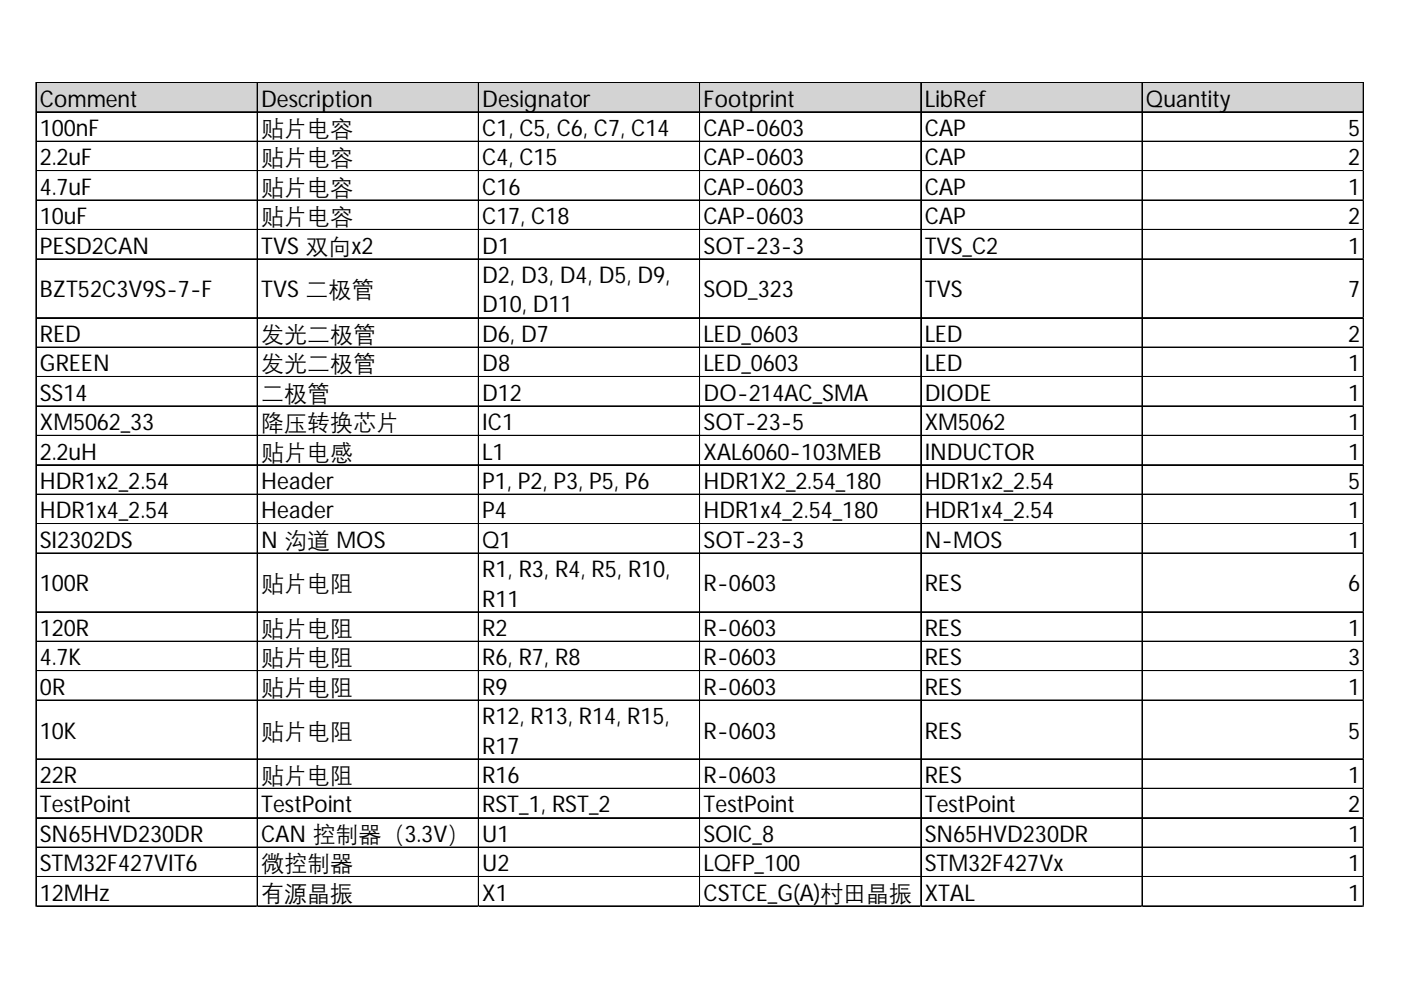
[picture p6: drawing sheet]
<svg xmlns="http://www.w3.org/2000/svg" width="297mm" height="210mm" viewBox="0 0 297 210" stroke-linecap="round" stroke-linejoin="round" font-family="sans-serif">
<defs><g id="words">
<g font-size="4.9">
<text x="8.5" y="22.6">Comment</text>
<text x="55.4" y="22.6">Description</text>
<text x="102.3" y="22.6">Designator</text>
<text x="149.2" y="22.6">Footprint</text>
<text x="196.1" y="22.6">LibRef</text>
<text x="243" y="22.6">Quantity</text>
<text x="8.5" y="28.8">100nF</text>
<text x="55.4" y="28.8">贴片电容</text>
<text x="102.3" y="28.8">C1, C5, C6, C7, C14</text>
<text x="149.2" y="28.8">CAP-0603</text>
<text x="196.1" y="28.8">CAP</text>
<text x="285.8" y="28.8">5</text>
<text x="8.5" y="35.1">2.2uF</text>
<text x="55.4" y="35.1">贴片电容</text>
<text x="102.3" y="35.1">C4, C15</text>
<text x="149.2" y="35.1">CAP-0603</text>
<text x="196.1" y="35.1">CAP</text>
<text x="285.8" y="35.1">2</text>
<text x="8.5" y="41.3">4.7uF</text>
<text x="55.4" y="41.3">贴片电容</text>
<text x="102.3" y="41.3">C16</text>
<text x="149.2" y="41.3">CAP-0603</text>
<text x="196.1" y="41.3">CAP</text>
<text x="285.8" y="41.3">1</text>
<text x="8.5" y="47.5">10uF</text>
<text x="55.4" y="47.5">贴片电容</text>
<text x="102.3" y="47.5">C17, C18</text>
<text x="149.2" y="47.5">CAP-0603</text>
<text x="196.1" y="47.5">CAP</text>
<text x="285.8" y="47.5">2</text>
<text x="8.5" y="53.8">PESD2CAN</text>
<text x="55.4" y="53.8">TVS 双向x2</text>
<text x="102.3" y="53.8">D1</text>
<text x="149.2" y="53.8">SOT-23-3</text>
<text x="196.1" y="53.8">TVS_C2</text>
<text x="285.8" y="53.8">1</text>
<text x="8.5" y="63">BZT52C3V9S-7-F</text>
<text x="55.4" y="63">TVS 二极管</text>
<text x="102.3" y="60">D2, D3, D4, D5, D9,</text>
<text x="149.2" y="63">SOD_323</text>
<text x="196.1" y="63">TVS</text>
<text x="285.8" y="63">7</text>
<text x="102.3" y="66.2">D10, D11</text>
<text x="8.5" y="72.5">RED</text>
<text x="55.4" y="72.5">发光二极管</text>
<text x="102.3" y="72.5">D6, D7</text>
<text x="149.2" y="72.5">LED_0603</text>
<text x="196.1" y="72.5">LED</text>
<text x="285.8" y="72.5">2</text>
<text x="8.5" y="78.7">GREEN</text>
<text x="55.4" y="78.7">发光二极管</text>
<text x="102.3" y="78.7">D8</text>
<text x="149.2" y="78.7">LED_0603</text>
<text x="196.1" y="78.7">LED</text>
<text x="285.8" y="78.7">1</text>
<text x="8.5" y="85">SS14</text>
<text x="55.4" y="85">二极管</text>
<text x="102.3" y="85">D12</text>
<text x="149.2" y="85">DO-214AC_SMA</text>
<text x="196.1" y="85">DIODE</text>
<text x="285.8" y="85">1</text>
<text x="8.5" y="91.2">XM5062_33</text>
<text x="55.4" y="91.2">降压转换芯片</text>
<text x="102.3" y="91.2">IC1</text>
<text x="149.2" y="91.2">SOT-23-5</text>
<text x="196.1" y="91.2">XM5062</text>
<text x="285.8" y="91.2">1</text>
<text x="8.5" y="97.4">2.2uH</text>
<text x="55.4" y="97.4">贴片电感</text>
<text x="102.3" y="97.4">L1</text>
<text x="149.2" y="97.4">XAL6060-103MEB</text>
<text x="196.1" y="97.4">INDUCTOR</text>
<text x="285.8" y="97.4">1</text>
<text x="8.5" y="103.7">HDR1x2_2.54</text>
<text x="55.4" y="103.7">Header</text>
<text x="102.3" y="103.7">P1, P2, P3, P5, P6</text>
<text x="149.2" y="103.7">HDR1X2_2.54_180</text>
<text x="196.1" y="103.7">HDR1x2_2.54</text>
<text x="285.8" y="103.7">5</text>
<text x="8.5" y="109.9">HDR1x4_2.54</text>
<text x="55.4" y="109.9">Header</text>
<text x="102.3" y="109.9">P4</text>
<text x="149.2" y="109.9">HDR1x4_2.54_180</text>
<text x="196.1" y="109.9">HDR1x4_2.54</text>
<text x="285.8" y="109.9">1</text>
<text x="8.5" y="116.1">SI2302DS</text>
<text x="55.4" y="116.1">N 沟道 MOS</text>
<text x="102.3" y="116.1">Q1</text>
<text x="149.2" y="116.1">SOT-23-3</text>
<text x="196.1" y="116.1">N-MOS</text>
<text x="285.8" y="116.1">1</text>
<text x="8.5" y="125.4">100R</text>
<text x="55.4" y="125.4">贴片电阻</text>
<text x="102.3" y="122.4">R1, R3, R4, R5, R10,</text>
<text x="149.2" y="125.4">R-0603</text>
<text x="196.1" y="125.4">RES</text>
<text x="285.8" y="125.4">6</text>
<text x="102.3" y="128.6">R11</text>
<text x="8.5" y="134.8">120R</text>
<text x="55.4" y="134.8">贴片电阻</text>
<text x="102.3" y="134.8">R2</text>
<text x="149.2" y="134.8">R-0603</text>
<text x="196.1" y="134.8">RES</text>
<text x="285.8" y="134.8">1</text>
<text x="8.5" y="141.1">4.7K</text>
<text x="55.4" y="141.1">贴片电阻</text>
<text x="102.3" y="141.1">R6, R7, R8</text>
<text x="149.2" y="141.1">R-0603</text>
<text x="196.1" y="141.1">RES</text>
<text x="285.8" y="141.1">3</text>
<text x="8.5" y="147.3">0R</text>
<text x="55.4" y="147.3">贴片电阻</text>
<text x="102.3" y="147.3">R9</text>
<text x="149.2" y="147.3">R-0603</text>
<text x="196.1" y="147.3">RES</text>
<text x="285.8" y="147.3">1</text>
<text x="102.3" y="153.6">R12, R13, R14, R15,</text>
<text x="8.5" y="156.6">10K</text>
<text x="55.4" y="156.6">贴片电阻</text>
<text x="102.3" y="159.8">R17</text>
<text x="149.2" y="156.6">R-0603</text>
<text x="196.1" y="156.6">RES</text>
<text x="285.8" y="156.6">5</text>
<text x="8.5" y="166">22R</text>
<text x="55.4" y="166">贴片电阻</text>
<text x="102.3" y="166">R16</text>
<text x="149.2" y="166">R-0603</text>
<text x="196.1" y="166">RES</text>
<text x="285.8" y="166">1</text>
<text x="8.5" y="172.3">TestPoint</text>
<text x="55.4" y="172.3">TestPoint</text>
<text x="102.3" y="172.3">RST_1, RST_2</text>
<text x="149.2" y="172.3">TestPoint</text>
<text x="196.1" y="172.3">TestPoint</text>
<text x="285.8" y="172.3">2</text>
<text x="8.5" y="178.5">SN65HVD230DR</text>
<text x="55.4" y="178.5">CAN 控制器（3.3V）</text>
<text x="102.3" y="178.5">U1</text>
<text x="149.2" y="178.5">SOIC_8</text>
<text x="196.1" y="178.5">SN65HVD230DR</text>
<text x="285.8" y="178.5">1</text>
<text x="8.5" y="184.7">STM32F427VIT6</text>
<text x="55.4" y="184.7">微控制器</text>
<text x="102.3" y="184.7">U2</text>
<text x="149.2" y="184.7">LQFP_100</text>
<text x="196.1" y="184.7">STM32F427Vx</text>
<text x="285.8" y="184.7">1</text>
<text x="8.5" y="191">12MHz</text>
<text x="55.4" y="191">有源晶振</text>
<text x="102.3" y="191">X1</text>
<text x="149.2" y="191">CSTCE_G(A)村田晶振</text>
<text x="196.1" y="191">XTAL</text>
<text x="285.8" y="191">1</text>
</g>
</g></defs>
<path d="M7.7 17.6h281.5v6.3h-281.5z" fill="#d3d3d3"/>
<g fill="none" stroke="#000" stroke-width=".21">
<path d="M7.6 17.5v174.7M7.7 17.5v174.7M7.8 17.5h281.4M54.5 17.6v174.6M54.6 17.6v174.6M101.4 17.6v174.6M101.5 17.6v174.6M148.3 17.6v174.6M148.4 17.6v174.6M195.2 17.6v174.6M195.3 17.6v174.6M242.1 17.6v174.6"/>
<path d="M242.2 17.6v174.6M289 17.6v174.6M289.1 17.6v174.6M7.8 23.7h281.4M7.8 23.8h281.4M7.8 29.9h281.4M7.8 30h281.4M7.8 36.2h281.4M7.8 42.4h281.4M7.8 42.5h281.4M7.8 48.6h281.4M7.8 48.7h281.4"/>
<path d="M7.8 54.9h281.4M7.8 55h281.4M7.8 67.3h281.4M7.8 67.4h281.4M7.8 73.6h281.4M7.8 73.7h281.4M7.8 79.8h281.4M7.8 79.9h281.4M7.8 86.1h281.4M7.8 92.3h281.4M7.8 92.4h281.4M7.8 98.5h281.4"/>
<path d="M7.8 98.6h281.4M7.8 104.8h281.4M7.8 111h281.4M7.8 111.1h281.4M7.8 117.2h281.4M7.8 117.3h281.4M7.8 129.7h281.4M7.8 129.8h281.4M7.8 135.9h281.4M7.8 136h281.4M7.8 142.2h281.4M7.8 142.3h281.4"/>
<path d="M7.8 148.4h281.4M7.8 148.5h281.4M7.8 160.9h281.4M7.8 161h281.4M7.8 167.1h281.4M7.8 167.2h281.4M7.8 173.4h281.4M7.8 179.6h281.4M7.8 179.7h281.4M7.8 185.8h281.4M7.8 185.9h281.4M7.8 192.1h281.4"/>
<path d="M7.8 192.2h281.4"/>
</g>
<path d="M7.6 192.2v.1" fill="none" stroke="#d4d4d4" stroke-width=".21"/>
<path d="M7.6 192.2l.2 .1z" fill="#d4d4d4"/>
<path d="M54.5 192.2v.1" fill="none" stroke="#d4d4d4" stroke-width=".21"/>
<path d="M54.5 192.2l.2 .1z" fill="#d4d4d4"/>
<path d="M101.4 192.2v.1" fill="none" stroke="#d4d4d4" stroke-width=".21"/>
<path d="M101.4 192.2l.2 .1z" fill="#d4d4d4"/>
<path d="M148.3 192.2v.1" fill="none" stroke="#d4d4d4" stroke-width=".21"/>
<path d="M148.3 192.2l.2 .1z" fill="#d4d4d4"/>
<path d="M195.2 192.2v.1" fill="none" stroke="#d4d4d4" stroke-width=".21"/>
<path d="M195.2 192.2l.2 .1z" fill="#d4d4d4"/>
<path d="M242.1 192.2v.1" fill="none" stroke="#d4d4d4" stroke-width=".21"/>
<path d="M242.1 192.2l.2 .1z" fill="#d4d4d4"/>
<path d="M289 192.2v.1" fill="none" stroke="#d4d4d4" stroke-width=".21"/>
<path d="M289 192.2l.2 .1z" fill="#d4d4d4"/>
<path d="M289.2 29.9h.1" fill="none" stroke="#d4d4d4" stroke-width=".21"/>
<path d="M289.2 29.9v.2z" fill="#d4d4d4"/>
<path d="M289.2 36.2h.1" fill="none" stroke="#d4d4d4" stroke-width=".21"/>
<path d="M289.2 36.2v.1z" fill="#d4d4d4"/>
<path d="M289.2 42.4h.1" fill="none" stroke="#d4d4d4" stroke-width=".21"/>
<path d="M289.2 42.4v.2z" fill="#d4d4d4"/>
<path d="M289.2 48.6h.1" fill="none" stroke="#d4d4d4" stroke-width=".21"/>
<path d="M289.2 48.6v.2z" fill="#d4d4d4"/>
<path d="M289.2 54.9h.1" fill="none" stroke="#d4d4d4" stroke-width=".21"/>
<path d="M289.2 54.9v.1z" fill="#d4d4d4"/>
<path d="M289.2 67.3h.1" fill="none" stroke="#d4d4d4" stroke-width=".21"/>
<path d="M289.2 67.3v.2z" fill="#d4d4d4"/>
<path d="M289.2 73.6h.1" fill="none" stroke="#d4d4d4" stroke-width=".21"/>
<path d="M289.2 73.6v.2z" fill="#d4d4d4"/>
<path d="M289.2 79.8h.1" fill="none" stroke="#d4d4d4" stroke-width=".21"/>
<path d="M289.2 79.8v.2z" fill="#d4d4d4"/>
<path d="M289.2 86.1h.1" fill="none" stroke="#d4d4d4" stroke-width=".21"/>
<path d="M289.2 86.1v.1z" fill="#d4d4d4"/>
<path d="M289.2 92.3h.1" fill="none" stroke="#d4d4d4" stroke-width=".21"/>
<path d="M289.2 92.3v.2z" fill="#d4d4d4"/>
<path d="M289.2 98.5h.1" fill="none" stroke="#d4d4d4" stroke-width=".21"/>
<path d="M289.2 98.5v.2z" fill="#d4d4d4"/>
<path d="M289.2 104.8h.1" fill="none" stroke="#d4d4d4" stroke-width=".21"/>
<path d="M289.2 104.8v.1z" fill="#d4d4d4"/>
<path d="M289.2 111h.1" fill="none" stroke="#d4d4d4" stroke-width=".21"/>
<path d="M289.2 111v.2z" fill="#d4d4d4"/>
<path d="M289.2 117.2h.1" fill="none" stroke="#d4d4d4" stroke-width=".21"/>
<path d="M289.2 117.2v.2z" fill="#d4d4d4"/>
<path d="M289.2 129.7h.1" fill="none" stroke="#d4d4d4" stroke-width=".21"/>
<path d="M289.2 129.7v.2z" fill="#d4d4d4"/>
<path d="M289.2 135.9h.1" fill="none" stroke="#d4d4d4" stroke-width=".21"/>
<path d="M289.2 135.9v.2z" fill="#d4d4d4"/>
<path d="M289.2 142.2h.1" fill="none" stroke="#d4d4d4" stroke-width=".21"/>
<path d="M289.2 142.2v.1z" fill="#d4d4d4"/>
<path d="M289.2 148.4h.1" fill="none" stroke="#d4d4d4" stroke-width=".21"/>
<path d="M289.2 148.4v.2z" fill="#d4d4d4"/>
<path d="M289.2 160.9h.1" fill="none" stroke="#d4d4d4" stroke-width=".21"/>
<path d="M289.2 160.9v.2z" fill="#d4d4d4"/>
<path d="M289.2 167.1h.1" fill="none" stroke="#d4d4d4" stroke-width=".21"/>
<path d="M289.2 167.1v.2z" fill="#d4d4d4"/>
<path d="M289.2 173.4h.1" fill="none" stroke="#d4d4d4" stroke-width=".21"/>
<path d="M289.2 173.4v.1z" fill="#d4d4d4"/>
<path d="M289.2 179.6h.1" fill="none" stroke="#d4d4d4" stroke-width=".21"/>
<path d="M289.2 179.6v.2z" fill="#d4d4d4"/>
<path d="M289.2 185.8h.1" fill="none" stroke="#d4d4d4" stroke-width=".21"/>
<path d="M289.2 185.8v.2z" fill="#d4d4d4"/>
<path d="M289.2 192.1h.1" fill="none" stroke="#d4d4d4" stroke-width=".21"/>
<path d="M289.2 192.1v.1z" fill="#d4d4d4"/>
<use href="#words"/>
</svg>
